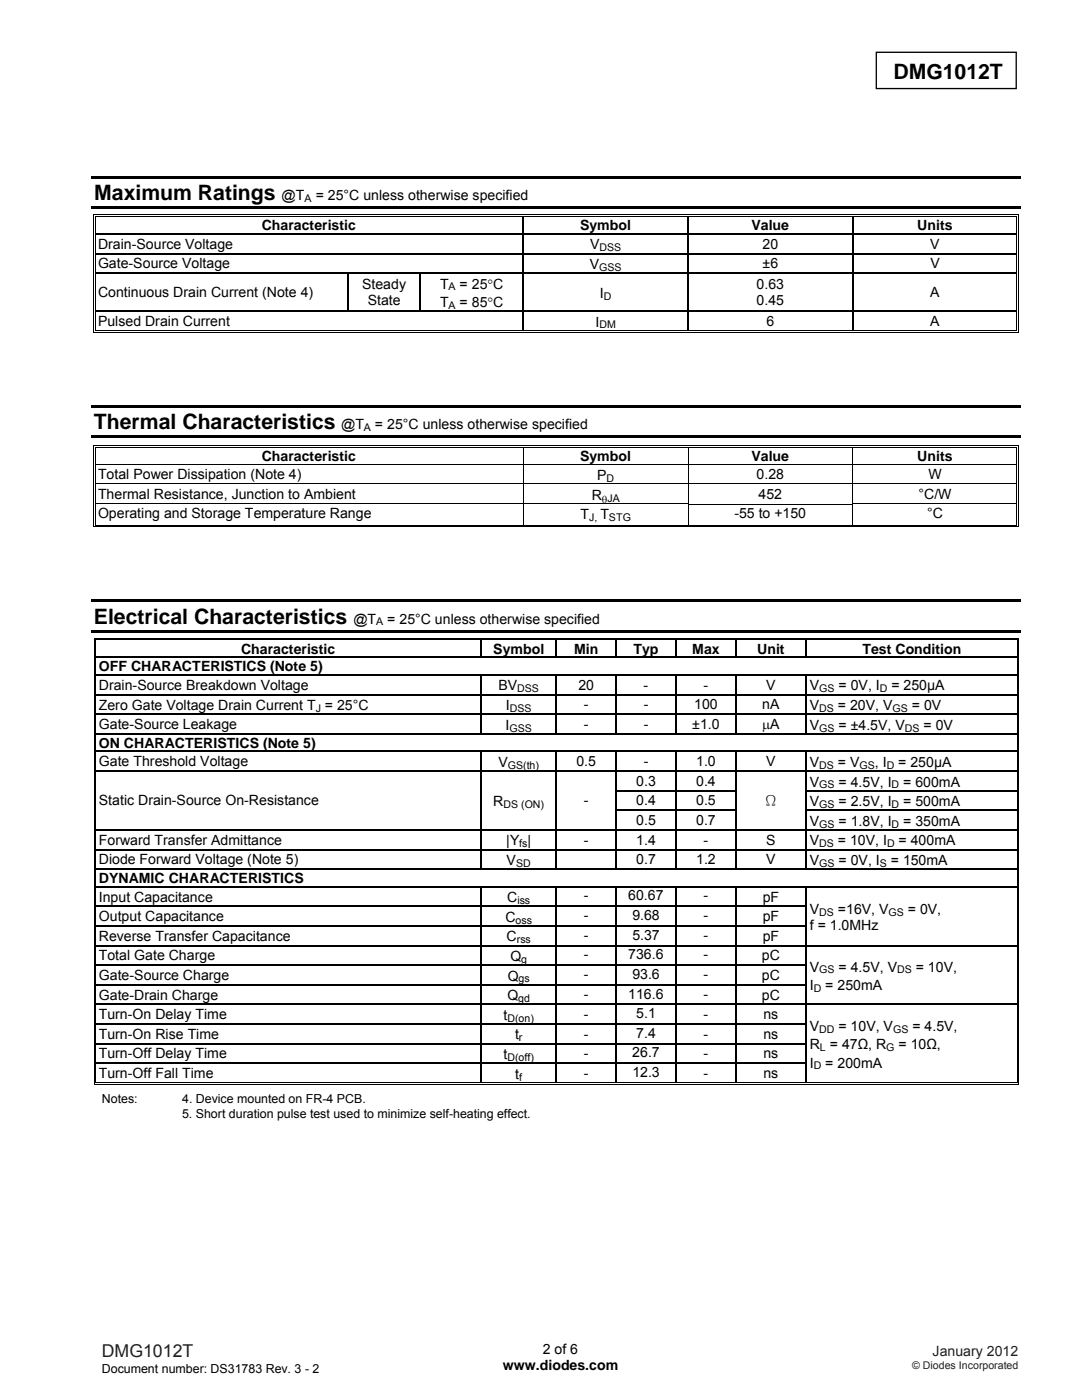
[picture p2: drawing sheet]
<svg xmlns="http://www.w3.org/2000/svg" width="216mm" height="279mm" viewBox="0 0 216 279" stroke-linecap="round" stroke-linejoin="round" font-family="sans-serif">
<defs><g id="words">
<g font-size="4.2">
<text x="178.3" y="15.8">DMG1012T</text>
<text x="18.8" y="39.9">Maximum Ratings</text>
<text x="18.7" y="85.6">Thermal Characteristics</text>
<text x="18.7" y="124.4">Electrical Characteristics</text>
</g>
<text font-size="3.5" fill="#231f20" x="20.3" y="270.9">DMG1012T</text>
<g font-size="2.8">
<text x="56.2" y="39.9">@T</text>
<text x="63" y="39.9">= 25°C unless otherwise specified</text>
<text x="52.2" y="45.9">Characteristic</text>
<text x="115.7" y="45.9">Symbol</text>
<text x="149.9" y="45.9">Value</text>
<text x="183" y="45.9">Units</text>
<text x="19.6" y="49.6">Drain-Source Voltage</text>
<text x="19.6" y="53.6">Gate-Source Voltage</text>
<text x="117.7" y="53.7">V</text>
<text x="117.8" y="49.8">V</text>
<text x="152.1" y="49.6">20</text>
<text x="152.2" y="53.6">±6</text>
<text x="185.6" y="49.6">V</text>
<text x="185.6" y="53.6">V</text>
<text x="19.6" y="59.3">Continuous Drain Current (Note 4)</text>
<text x="72.3" y="57.7">Steady</text>
<text x="87.8" y="57.6">T</text>
<text x="91.7" y="57.6">= 25°C</text>
<text x="119.7" y="59.4">I</text>
<text x="151" y="57.7">0.63</text>
<text x="185.6" y="59.3">A</text>
<text x="19.6" y="65">Pulsed Drain Current</text>
<text x="73.4" y="60.9">State</text>
<text x="87.8" y="61.3">T</text>
<text x="91.7" y="61.3">= 85°C</text>
<text x="118.8" y="65.2">I</text>
<text x="151" y="60.9">0.45</text>
<text x="152.9" y="65">6</text>
<text x="185.6" y="65">A</text>
<text x="68.1" y="85.6">@T</text>
<text x="74.8" y="85.6">= 25°C unless otherwise specified</text>
<text x="19.6" y="95.6">Total Power Dissipation (Note 4)</text>
<text x="52.2" y="92">Characteristic</text>
<text x="115.7" y="92">Symbol</text>
<text x="119.2" y="95.7">P</text>
<text x="149.9" y="92">Value</text>
<text x="151" y="95.6">0.28</text>
<text x="183" y="92">Units</text>
<text x="185.3" y="95.6">W</text>
<text x="19.6" y="99.5">Thermal Resistance, Junction to Ambient</text>
<text x="118.1" y="99.8">R</text>
<text x="151.4" y="99.5">452</text>
<text x="183.3" y="99.5">°C/W</text>
<text x="19.6" y="103.5">Operating and Storage Temperature Range</text>
<text x="115.8" y="103.6">T</text>
<text x="119.8" y="103.6">T</text>
<text x="146.5" y="103.5">-55 to +150</text>
<text x="185" y="103.5">°C</text>
<text x="70.5" y="124.4">@T</text>
<text x="77.3" y="124.4">= 25°C unless otherwise specified</text>
<text x="48.1" y="130.4">Characteristic</text>
<text x="98.4" y="130.4">Symbol</text>
<text x="114.6" y="130.4">Min</text>
<text x="126.4" y="130.4">Typ</text>
<text x="138.1" y="130.4">Max</text>
<text x="151.1" y="130.4">Unit</text>
<text x="172.1" y="130.4">Test Condition</text>
<text x="19.7" y="133.9">OFF CHARACTERISTICS (Note 5)</text>
<text x="19.7" y="137.6">Drain-Source Breakdown Voltage</text>
<text x="99.4" y="137.8">BV</text>
<text x="115.4" y="137.6">20</text>
<text x="128.4" y="137.6">-</text>
<text x="140.4" y="137.6">-</text>
<text x="152.9" y="137.6">V</text>
<text x="161.6" y="137.8">V</text>
<text x="167.3" y="137.8">= 0V, I</text>
<text x="177.9" y="137.8">= 250μA</text>
<text x="19.7" y="141.7">Zero Gate Voltage Drain Current T = 25°C</text>
<text x="100.9" y="141.7">I</text>
<text x="116.5" y="141.6">-</text>
<text x="128.4" y="141.6">-</text>
<text x="138.5" y="141.6">100</text>
<text x="152.1" y="141.6">nA</text>
<text x="161.6" y="141.7">V</text>
<text x="167.2" y="141.7">= 20V, V</text>
<text x="181.9" y="141.7">= 0V</text>
<text x="19.7" y="145.5">Gate-Source Leakage</text>
<text x="19.7" y="149.2">ON CHARACTERISTICS (Note 5)</text>
<text x="100.9" y="145.6">I</text>
<text x="116.5" y="145.5">-</text>
<text x="128.4" y="145.5">-</text>
<text x="138.1" y="145.5">±1.0</text>
<text x="152.1" y="145.6">μA</text>
<text x="161.6" y="145.6">V</text>
<text x="167.3" y="145.6">= ±4.5V, V</text>
<text x="184.3" y="145.6">= 0V</text>
<text x="19.7" y="152.9">Gate Threshold Voltage</text>
<text x="99.4" y="153.1">V</text>
<text x="115" y="152.9">0.5</text>
<text x="128.4" y="152.9">-</text>
<text x="138.9" y="152.9">1.0</text>
<text x="152.9" y="152.9">V</text>
<text x="161.6" y="153.1">V</text>
<text x="167.2" y="153.1">= V</text>
<text x="174.6" y="153.1">, I</text>
<text x="179.2" y="153.1">= 250μA</text>
<text x="19.7" y="160.7">Static Drain-Source On-Resistance</text>
<text x="98.4" y="160.9">R</text>
<text x="116.5" y="160.7">-</text>
<text x="127" y="156.8">0.3</text>
<text x="127" y="160.7">0.4</text>
<text x="138.9" y="156.8">0.4</text>
<text x="138.9" y="160.7">0.5</text>
<text x="152.4" y="160.6">Ω</text>
<text x="161.6" y="157">V</text>
<text x="161.6" y="160.9">V</text>
<text x="167.3" y="157">= 4.5V, I</text>
<text x="167.3" y="160.9">= 2.5V, I</text>
<text x="180.2" y="157">= 600mA</text>
<text x="180.2" y="160.9">= 500mA</text>
<text x="127" y="164.7">0.5</text>
<text x="138.9" y="164.7">0.7</text>
<text x="161.6" y="164.8">V</text>
<text x="167.3" y="164.8">= 1.8V, I</text>
<text x="180.2" y="164.8">= 350mA</text>
<text x="19.7" y="168.6">Forward Transfer Admittance</text>
<text x="19.7" y="172.5">Diode Forward Voltage (Note 5)</text>
<text x="101" y="168.7">|Y |</text>
<text x="101.1" y="172.6">V</text>
<text x="116.5" y="168.6">-</text>
<text x="127" y="172.5">0.7</text>
<text x="127" y="168.6">1.4</text>
<text x="138.9" y="172.5">1.2</text>
<text x="140.4" y="168.6">-</text>
<text x="152.9" y="172.5">V</text>
<text x="152.9" y="168.6">S</text>
<text x="161.6" y="172.6">V</text>
<text x="161.6" y="168.7">V</text>
<text x="167.2" y="168.7">= 10V, I</text>
<text x="167.3" y="172.6">= 0V, I</text>
<text x="177.8" y="172.6">= 150mA</text>
<text x="179.3" y="168.7">= 400mA</text>
<text x="19.7" y="176.2">DYNAMIC CHARACTERISTICS</text>
<text x="19.7" y="179.9">Input Capacitance</text>
<text x="116.5" y="179.7">-</text>
<text x="125.4" y="179.7">60.67</text>
<text x="140.4" y="179.7">-</text>
<text x="152.2" y="179.9">pF</text>
<text x="19.7" y="183.8">Output Capacitance</text>
<text x="100.8" y="184">C</text>
<text x="101.2" y="180">C</text>
<text x="116.5" y="183.6">-</text>
<text x="126.2" y="183.6">9.68</text>
<text x="140.4" y="183.6">-</text>
<text x="152.2" y="183.8">pF</text>
<text x="161.6" y="185.7">f = 1.0MHz</text>
<text x="161.6" y="182.4">V</text>
<text x="167.2" y="182.4">=16V, V</text>
<text x="181.2" y="182.4">= 0V,</text>
<text x="19.7" y="187.7">Reverse Transfer Capacitance</text>
<text x="19.7" y="191.7">Total Gate Charge</text>
<text x="101.1" y="187.9">C</text>
<text x="101.8" y="191.8">Q</text>
<text x="116.5" y="191.5">-</text>
<text x="116.5" y="187.5">-</text>
<text x="125.4" y="191.5">736.6</text>
<text x="126.2" y="187.5">5.37</text>
<text x="140.4" y="191.5">-</text>
<text x="140.4" y="187.5">-</text>
<text x="152" y="191.7">pC</text>
<text x="152.2" y="187.7">pF</text>
<text x="19.7" y="195.6">Gate-Source Charge</text>
<text x="101.3" y="195.7">Q</text>
<text x="116.5" y="195.4">-</text>
<text x="126.2" y="195.4">93.6</text>
<text x="140.4" y="195.4">-</text>
<text x="152" y="195.6">pC</text>
<text x="161.6" y="197.5">I</text>
<text x="161.6" y="193.9">V</text>
<text x="164.7" y="197.5">= 250mA</text>
<text x="167.3" y="193.9">= 4.5V, V</text>
<text x="182.7" y="193.9">= 10V,</text>
<text x="19.7" y="199.5">Gate-Drain Charge</text>
<text x="19.7" y="203.4">Turn-On Delay Time</text>
<text x="100.5" y="203.5">t</text>
<text x="101.2" y="199.6">Q</text>
<text x="116.5" y="199.3">-</text>
<text x="116.5" y="203.4">-</text>
<text x="125.4" y="199.3">116.6</text>
<text x="127" y="203.2">5.1</text>
<text x="140.4" y="199.3">-</text>
<text x="140.4" y="203.4">-</text>
<text x="152" y="199.5">pC</text>
<text x="152.3" y="203.4">ns</text>
<text x="19.7" y="207.3">Turn-On Rise Time</text>
<text x="102.8" y="207.5">t</text>
<text x="116.5" y="207.3">-</text>
<text x="127" y="207.1">7.4</text>
<text x="140.4" y="207.3">-</text>
<text x="152.3" y="207.3">ns</text>
<text x="161.6" y="205.8">V</text>
<text x="161.6" y="209.4">R = 47Ω, R</text>
<text x="167.3" y="205.8">= 10V, V</text>
<text x="179.3" y="209.4">= 10Ω,</text>
<text x="182.1" y="205.8">= 4.5V,</text>
<text x="19.7" y="211.2">Turn-Off Delay Time</text>
<text x="19.7" y="215.2">Turn-Off Fall Time</text>
<text x="100.5" y="211.4">t</text>
<text x="102.8" y="215.3">t</text>
<text x="116.5" y="211.2">-</text>
<text x="116.5" y="215.2">-</text>
<text x="126.2" y="211">26.7</text>
<text x="126.2" y="214.9">12.3</text>
<text x="140.4" y="211.2">-</text>
<text x="140.4" y="215.2">-</text>
<text x="152.3" y="211.2">ns</text>
<text x="152.3" y="215.2">ns</text>
<text x="161.6" y="213.1">I</text>
<text x="164.7" y="213.1">= 200mA</text>
<text x="100.3" y="273.5">www.diodes.com</text>
<text x="108.3" y="270.2">2 of 6</text>
</g>
<text font-size="2.8" fill="#231f20" x="186.1" y="270.6">January 2012</text>
<g font-size="2.5">
<text x="20.3" y="220.2">Notes:</text>
<text x="36.3" y="220.2">4. Device mounted on FR-4 PCB.</text>
<text x="36.3" y="223.1">5. Short duration pulse test used to minimize self-heating effect.</text>
<text x="20.3" y="274">Document number: DS31783 Rev. 3 - 2</text>
</g>
<g font-size="2.1">
<text x="60.8" y="40.3">A</text>
<text x="119.6" y="50.1">DSS</text>
<text x="89.5" y="58">A</text>
<text x="119.6" y="54">GSS</text>
<text x="120.5" y="59.8">D</text>
<text x="89.5" y="61.6">A</text>
<text x="119.6" y="65.5">DM</text>
<text x="72.6" y="86">A</text>
<text x="120.1" y="100.3">θJA</text>
<text x="121.1" y="96.1">D</text>
<text x="117.6" y="104">J,</text>
<text x="121.5" y="104">STG</text>
<text x="75.1" y="124.8">A</text>
<text x="63" y="142.1">J</text>
<text x="101.7" y="142.1">DSS</text>
<text x="103.2" y="138.2">DSS</text>
<text x="163.5" y="138.2">GS</text>
<text x="163.5" y="142.1">DS</text>
<text x="175.6" y="138.2">D</text>
<text x="178.1" y="142.1">GS</text>
<text x="101.7" y="146">GSS</text>
<text x="163.5" y="146">GS</text>
<text x="180.6" y="146">DS</text>
<text x="101.3" y="153.4">GS(th)</text>
<text x="163.5" y="153.4">DS</text>
<text x="171.5" y="153.4">GS</text>
<text x="176.9" y="153.4">D</text>
<text x="100.5" y="161.2">DS (ON)</text>
<text x="163.5" y="157.3">GS</text>
<text x="163.5" y="161.2">GS</text>
<text x="177.9" y="157.3">D</text>
<text x="177.9" y="161.2">D</text>
<text x="163.5" y="165.2">GS</text>
<text x="177.9" y="165.2">D</text>
<text x="103" y="173">SD</text>
<text x="103.6" y="169.1">fs</text>
<text x="163.5" y="169.1">DS</text>
<text x="163.5" y="173">GS</text>
<text x="175.6" y="173">S</text>
<text x="177" y="169.1">D</text>
<text x="102.9" y="184.3">oss</text>
<text x="103.2" y="180.4">iss</text>
<text x="163.5" y="182.7">DS</text>
<text x="177.3" y="182.7">GS</text>
<text x="103.1" y="188.2">rss</text>
<text x="103.5" y="196.1">gs</text>
<text x="104" y="192.2">g</text>
<text x="162.4" y="197.9">D</text>
<text x="163.5" y="194.2">GS</text>
<text x="179" y="194.2">DS</text>
<text x="101.3" y="203.9">D(on)</text>
<text x="103.4" y="200">gd</text>
<text x="103.5" y="207.8">r</text>
<text x="163.5" y="206.1">DD</text>
<text x="163.6" y="209.8">L</text>
<text x="176.8" y="209.8">G</text>
<text x="178.2" y="206.1">GS</text>
<text x="101.2" y="211.7">D(off)</text>
<text x="103.6" y="215.6">f</text>
<text x="162.4" y="213.4">D</text>
</g>
<text font-size="2.1" fill="#231f20" x="182" y="273.2">© Diodes Incorporated</text>
</g></defs>
<path d="M174.9 10.4h27.9v7.3h-27.9z" fill="none" stroke="#000" stroke-width=".26"/>
<g fill="#000">
<path d="M18.3 35.1h185.4v.5h-185.4zM18.3 41.2h185.4v.5h-185.4zM18.6 42.8h.2v.5h-.2zM18.6 42.8h.5v.2h-.5zM18.6 46.6h.2v.2h-.2zM18.6 50.5h.2v.3h-.2zM18.6 54.4h.2v.3h-.2zM18.9 43.1h.2v.2h-.2zM18.9 46.6h.2v.2h-.2zM18.9 50.5h.2v.3h-.2zM18.9 54.4h.2v.3h-.2zM69.4 54.4h.3v.3h-.3z"/>
<path d="M83.7 54.4h.2v.3h-.2zM104.3 43.3h.3zM104.3 42.8h.5v.2h-.5zM104.3 43.1h.5v.2h-.5zM104.3 46.6h.3v.2h-.3zM104.3 50.5h.3v.3h-.3zM104.3 54.4h.3v.3h-.3zM137.2 43.3h.2zM137.2 42.8h.5v.2h-.5zM137.2 43.1h.5v.2h-.5zM137.2 46.6h.2v.2h-.2zM137.2 50.5h.2v.3h-.2z"/>
<path d="M137.2 54.4h.2v.3h-.2zM170 43.3h.3zM170 42.8h.5v.2h-.5zM170 43.1h.5v.2h-.5zM170 46.6h.3v.2h-.3zM170 50.5h.3v.3h-.3zM170 54.4h.3v.3h-.3zM202.8 42.8h.5v.2h-.5zM202.8 43.1h.1v.2h-.1zM202.8 46.6h.1v.2h-.1zM202.8 50.5h.1v.3h-.1zM202.8 54.4h.1v.3h-.1z"/>
<path d="M203.1 42.8h.2v.5h-.2zM203.1 46.6h.2v.2h-.2zM203.1 50.5h.2v.3h-.2zM203.1 54.4h.2v.3h-.2zM18.6 62h.2v.2h-.2zM18.6 66.2h.5v.2h-.5zM18.9 62h.2v.2h-.2zM18.9 65.9h.2v.2h-.2zM104.3 62h.3v.2h-.3zM104.3 65.9h.5v.2h-.5zM137.2 62h.2v.2h-.2zM137.2 65.9h.5v.2h-.5z"/>
<path d="M170 62h.3v.2h-.3zM170 65.9h.5v.2h-.5zM202.8 62h.1v.2h-.1zM202.8 66.2h.5v.2h-.5zM202.8 65.9h.1v.2h-.1zM203.1 62h.2v.2h-.2zM203.1 65.9h.2v.5h-.2zM18.2 80.8h185.5v.5h-185.5zM18.2 86.9h185.5v.5h-185.5zM18.6 88.8h.2v.6h-.2zM18.6 88.8h.5v.2h-.5zM18.6 92.6h.2v.2h-.2z"/>
<path d="M18.6 96.4h.2v.2h-.2zM18.9 89.2h.2v.2h-.2zM18.9 89.2h.2v.1h-.2zM18.9 92.6h.2v.2h-.2zM18.9 96.4h.2v.2h-.2zM104.4 89.3l.1 .1zM104.4 88.8h.5v.2h-.5zM104.4 89.2h.5v.1h-.5zM137.2 89.3l.2 .1zM137.2 88.8h.5v.2h-.5zM137.2 89.2h.5v.1h-.5zM170.1 89.3l.1 .1z"/>
<path d="M170.1 88.8h.5v.2h-.5zM170.1 89.2h.5v.1h-.5zM202.8 88.8h.5v.2h-.5zM202.8 89.2h.1v.2h-.1zM202.8 89.2h.1v.1h-.1zM202.8 92.6h.1v.2h-.1zM202.8 96.4h.1v.2h-.1zM203.1 88.8h.2v.6h-.2zM203.1 92.6h.2v.2h-.2zM203.1 96.4h.2v.2h-.2zM18.6 100.5h.2v.2h-.2zM18.6 105.1h.5v.1h-.5z"/>
<path d="M18.9 100.5h.2v.2h-.2zM18.9 104.7h.2v.2h-.2zM104.4 104.7h.5v.2h-.5zM137.2 104.7h.5v.2h-.5zM170.1 104.7h.5v.2h-.5zM202.8 100.5h.1v.2h-.1zM202.8 105.1h.5v.1h-.5zM202.8 104.7h.1v.2h-.1zM203.1 100.5h.2v.2h-.2zM203.1 104.7h.2v.5h-.2zM18.2 119.6h185.5v.5h-185.5zM18.2 125.7h185.5v.5h-185.5z"/>
<path d="M18.7 127.3h.2v.5h-.2zM18.7 127.3h.5v.2h-.5zM18.7 131.1h.2v.3h-.2zM18.7 134.6h.2v.3h-.2zM18.7 138.5h.2v.3h-.2zM19 127.6h.2v.2h-.2zM19 131.1h.2v.3h-.2zM19 134.6h.2v.3h-.2zM19 138.5h.2v.3h-.2zM95.9 127.8h.3zM95.9 127.3h.5v.2h-.5zM95.9 127.6h.5v.2h-.5z"/>
<path d="M95.9 134.6h.3v.3h-.3zM95.9 138.5h.3v.3h-.3zM110.9 127.8h.2zM110.9 127.3h.5v.2h-.5zM110.9 127.6h.5v.2h-.5zM110.9 134.6h.2v.3h-.2zM110.9 138.5h.2v.3h-.2zM122.8 127.8h.3zM122.8 127.3h.5v.2h-.5zM122.8 127.6h.5v.2h-.5zM122.8 134.6h.3v.3h-.3zM122.8 138.5h.3v.3h-.3z"/>
<path d="M134.8 127.8h.2zM134.8 127.3h.5v.2h-.5zM134.8 127.6h.5v.2h-.5zM134.8 134.6h.2v.3h-.2zM134.8 138.5h.2v.3h-.2zM146.7 127.8h.3zM146.7 127.3h.5v.2h-.5zM146.7 127.6h.5v.2h-.5zM146.7 134.6h.3v.3h-.3zM146.7 138.5h.3v.3h-.3zM160.7 127.8h.3zM160.7 127.3h.5v.2h-.5z"/>
<path d="M160.7 127.6h.5v.2h-.5zM160.7 134.6h.3v.3h-.3zM160.7 138.5h.3v.3h-.3zM202.9 127.3h.5v.2h-.5zM202.9 127.6h.1v.2h-.1zM202.9 131.1h.1v.3h-.1zM202.9 134.6h.1v.3h-.1zM202.9 138.5h.1v.3h-.1zM203.2 127.3h.2v.5h-.2zM203.2 131.1h.2v.3h-.2zM203.2 134.6h.2v.3h-.2zM203.2 138.5h.2v.3h-.2z"/>
<path d="M18.7 142.4h.2v.3h-.2zM18.7 146.3h.2v.3h-.2zM18.7 149.8h.2v.3h-.2zM18.7 153.8h.2v.2h-.2zM18.7 157.7h.2v.2h-.2zM19 142.4h.2v.3h-.2zM19 146.3h.2v.3h-.2zM19 149.8h.2v.3h-.2zM19 153.8h.2v.2h-.2zM19 157.7h.2v.2h-.2zM95.9 142.4h.3v.3h-.3zM95.9 149.8h.3v.3h-.3z"/>
<path d="M95.9 153.8h.3v.2h-.3zM95.9 157.7h.3v.2h-.3zM110.9 142.4h.2v.3h-.2zM110.9 149.8h.2v.3h-.2zM110.9 153.8h.2v.2h-.2zM110.9 157.7h.2v.2h-.2zM122.8 142.4h.3v.3h-.3zM122.8 149.8h.3v.3h-.3zM122.8 153.8h.3v.2h-.3zM122.8 157.7h.3v.2h-.3zM134.8 142.4h.2v.3h-.2zM134.8 149.8h.2v.3h-.2z"/>
<path d="M134.8 153.8h.2v.2h-.2zM134.8 157.7h.2v.2h-.2zM146.7 142.4h.3v.3h-.3zM146.7 149.8h.3v.3h-.3zM146.7 153.8h.3v.2h-.3zM146.7 157.7h.3v.2h-.3zM160.7 142.4h.3v.3h-.3zM160.7 149.8h.3v.3h-.3zM160.7 153.8h.3v.2h-.3zM160.7 157.7h.3v.2h-.3zM202.9 142.4h.1v.3h-.1zM202.9 146.3h.1v.3h-.1z"/>
<path d="M202.9 149.8h.1v.3h-.1zM202.9 153.8h.1v.2h-.1zM202.9 157.7h.1v.2h-.1zM203.2 142.4h.2v.3h-.2zM203.2 146.3h.2v.3h-.2zM203.2 149.8h.2v.3h-.2zM203.2 153.8h.2v.2h-.2zM203.2 157.7h.2v.2h-.2zM18.7 161.6h.2v.3h-.2zM18.7 165.5h.2v.3h-.2zM18.7 169.4h.2v.3h-.2zM18.7 173.3h.2v.3h-.2z"/>
<path d="M18.7 176.8h.2v.3h-.2zM19 161.6h.2v.3h-.2zM19 165.5h.2v.3h-.2zM19 169.4h.2v.3h-.2zM19 173.3h.2v.3h-.2zM19 176.8h.2v.3h-.2zM95.9 161.6h.3v.3h-.3zM95.9 165.5h.3v.3h-.3zM95.9 169.4h.3v.3h-.3zM95.9 176.8h.3v.3h-.3zM110.9 161.6h.2v.3h-.2zM110.9 165.5h.2v.3h-.2z"/>
<path d="M110.9 169.4h.2v.3h-.2zM110.9 176.8h.2v.3h-.2zM122.8 161.6h.3v.3h-.3zM122.8 165.5h.3v.3h-.3zM122.8 169.4h.3v.3h-.3zM122.8 176.8h.3v.3h-.3zM134.8 161.6h.2v.3h-.2zM134.8 165.5h.2v.3h-.2zM134.8 169.4h.2v.3h-.2zM134.8 176.8h.2v.3h-.2zM146.7 161.6h.3v.3h-.3zM146.7 165.5h.3v.3h-.3z"/>
<path d="M146.7 169.4h.3v.3h-.3zM146.7 176.8h.3v.3h-.3zM160.7 161.6h.3v.3h-.3zM160.7 165.5h.3v.3h-.3zM160.7 169.4h.3v.3h-.3zM160.7 176.8h.3v.3h-.3zM202.9 161.6h.1v.3h-.1zM202.9 165.5h.1v.3h-.1zM202.9 169.4h.1v.3h-.1zM202.9 173.3h.1v.3h-.1zM202.9 176.8h.1v.3h-.1zM203.2 161.6h.2v.3h-.2z"/>
<path d="M203.2 165.5h.2v.3h-.2zM203.2 169.4h.2v.3h-.2zM203.2 173.3h.2v.3h-.2zM203.2 176.8h.2v.3h-.2zM18.7 180.8h.2v.2h-.2zM18.7 184.7h.2v.3h-.2zM18.7 188.6h.2v.3h-.2zM18.7 192.5h.2v.3h-.2zM18.7 196.4h.2v.3h-.2zM19 180.8h.2v.2h-.2zM19 184.7h.2v.3h-.2zM19 188.6h.2v.3h-.2z"/>
<path d="M19 192.5h.2v.3h-.2zM19 196.4h.2v.3h-.2zM95.9 180.8h.3v.2h-.3zM95.9 184.7h.3v.3h-.3zM95.9 188.6h.3v.3h-.3zM95.9 192.5h.3v.3h-.3zM95.9 196.4h.3v.3h-.3zM110.9 180.8h.2v.2h-.2zM110.9 184.7h.2v.3h-.2zM110.9 188.6h.2v.3h-.2zM110.9 192.5h.2v.3h-.2zM110.9 196.4h.2v.3h-.2z"/>
<path d="M122.8 180.8h.3v.2h-.3zM122.8 184.7h.3v.3h-.3zM122.8 188.6h.3v.3h-.3zM122.8 192.5h.3v.3h-.3zM122.8 196.4h.3v.3h-.3zM134.8 180.8h.2v.2h-.2zM134.8 184.7h.2v.3h-.2zM134.8 188.6h.2v.3h-.2zM134.8 192.5h.2v.3h-.2zM134.8 196.4h.2v.3h-.2zM146.7 180.8h.3v.2h-.3zM146.7 184.7h.3v.3h-.3z"/>
<path d="M146.7 188.6h.3v.3h-.3zM146.7 192.5h.3v.3h-.3zM146.7 196.4h.3v.3h-.3zM160.7 180.8h.3v.2h-.3zM160.7 184.7h.3v.3h-.3zM160.7 188.6h.3v.3h-.3zM160.7 192.5h.3v.3h-.3zM160.7 196.4h.3v.3h-.3zM202.9 180.8h.1v.2h-.1zM202.9 184.7h.1v.3h-.1zM202.9 188.6h.1v.3h-.1zM202.9 192.5h.1v.3h-.1z"/>
<path d="M202.9 196.4h.1v.3h-.1zM203.2 180.8h.2v.2h-.2zM203.2 184.7h.2v.3h-.2zM203.2 188.6h.2v.3h-.2zM203.2 192.5h.2v.3h-.2zM203.2 196.4h.2v.3h-.2zM18.7 200.3h.2v.3h-.2zM18.7 204.3h.2v.2h-.2zM18.7 208.2h.2v.2h-.2zM18.7 212.1h.2v.3h-.2zM18.7 216.4h.5v.1h-.5zM19 200.3h.2v.3h-.2z"/>
<path d="M19 204.3h.2v.2h-.2zM19 208.2h.2v.2h-.2zM19 212.1h.2v.3h-.2zM19 216h.2v.2h-.2zM95.9 200.3h.3v.3h-.3zM95.9 204.3h.3v.2h-.3zM95.9 208.2h.3v.2h-.3zM95.9 212.1h.3v.3h-.3zM95.9 216h.5v.2h-.5zM110.9 200.3h.2v.3h-.2zM110.9 204.3h.2v.2h-.2zM110.9 208.2h.2v.2h-.2z"/>
<path d="M110.9 212.1h.2v.3h-.2zM110.9 216h.5v.2h-.5zM122.8 200.3h.3v.3h-.3zM122.8 204.3h.3v.2h-.3zM122.8 208.2h.3v.2h-.3zM122.8 212.1h.3v.3h-.3zM122.8 216h.5v.2h-.5zM134.8 200.3h.2v.3h-.2zM134.8 204.3h.2v.2h-.2zM134.8 208.2h.2v.2h-.2zM134.8 212.1h.2v.3h-.2zM134.8 216h.5v.2h-.5z"/>
<path d="M146.7 200.3h.3v.3h-.3zM146.7 204.3h.3v.2h-.3zM146.7 208.2h.3v.2h-.3zM146.7 212.1h.3v.3h-.3zM146.7 216h.5v.2h-.5zM160.7 200.3h.3v.3h-.3zM160.7 204.3h.3v.2h-.3zM160.7 208.2h.3v.2h-.3zM160.7 212.1h.3v.3h-.3zM160.7 216h.5v.2h-.5zM202.9 200.3h.1v.3h-.1zM202.9 204.3h.1v.2h-.1z"/>
<path d="M202.9 208.2h.1v.2h-.1zM202.9 212.1h.1v.3h-.1zM202.9 216.4h.5v.1h-.5zM202.9 216h.1v.2h-.1zM203.2 200.3h.2v.3h-.2zM203.2 204.3h.2v.2h-.2zM203.2 208.2h.2v.2h-.2zM203.2 212.1h.2v.3h-.2zM203.2 216h.2v.5h-.2z"/>
</g>
<g fill="none" stroke="#000" stroke-width=".2">
<path d="M18.7 43.3v3.3M18.7 46.8v3.7M18.7 50.8v3.6M18.7 54.7v7.3M19 43.3v3.3M19 46.8v3.7M19 50.8v3.6M19 54.7v7.3M19.1 42.9h85.2M19.1 43.2h85.2M104.8 42.9h32.4M104.8 43.2h32.4"/>
<path d="M137.7 42.9h32.3M137.7 43.2h32.3M170.5 42.9h32.3M170.5 43.2h32.3M202.8 43.3v3.3M202.8 46.8v3.7M202.8 50.8v3.6M202.8 54.7v7.3M203.2 43.3v3.3M203.2 46.8v3.7M203.2 50.8v3.6M203.2 54.7v7.3"/>
<path d="M18.7 62.2v4.2M19 62.2v3.7M19.1 66.3h183.7M19.1 66h85.2M104.8 66h32.4M137.7 66h32.3M170.5 66h32.3M202.8 62.2v3.7M203.2 62.2v3.7M18.7 89.4v3.2M18.7 92.8v3.6M18.7 96.6v3.9"/>
<path d="M19 89.4v3.2M19 92.8v3.6M19 96.6v3.9M19.1 88.9h85.3M19.1 89.3h85.3M19.1 92.7h183.7M19.1 96.5h183.7M104.5 89.4v3.2M104.5 92.8v3.6M104.5 96.6v3.9M104.9 88.9h32.3M104.9 89.3h32.3"/>
<path d="M137.3 89.4v3.2M137.3 92.8v3.6M137.3 96.6v3.9M137.7 88.9h32.4M137.7 89.3h32.4M170.1 89.4v3.2M170.1 92.8v3.6M170.1 96.6v3.9M170.6 88.9h32.2M170.6 89.3h32.2M202.8 89.4v3.2M202.8 92.8v3.6"/>
<path d="M202.8 96.6v3.9M203.2 89.4v3.2M203.2 92.8v3.6M203.2 96.6v3.9M18.7 100.7v4.5M19 100.7v4M19.1 100.6h183.7M19.1 105.1h183.7M19.1 104.8h85.3M104.5 100.7v4M104.9 104.8h32.3M137.3 100.7v4"/>
<path d="M137.7 104.8h32.4M170.1 100.7v4M170.6 104.8h32.2M202.8 100.7v4M203.2 100.7v4M18.8 127.8v3.3M18.8 131.4v3.2M18.8 134.9v3.6M18.8 138.8v3.6M19.1 127.8v3.3M19.1 131.4v3.2M19.1 134.9v3.6"/>
<path d="M19.1 138.8v3.6M19.2 127.4h76.7M19.2 127.7h76.7M96.4 127.4h14.5M96.4 127.7h14.5M111.4 127.4h11.4M111.4 127.7h11.4M123.3 127.4h11.5M123.3 127.7h11.5M135.3 127.4h11.4M135.3 127.7h11.4M147.2 127.4h13.5"/>
<path d="M147.2 127.7h13.5M161.2 127.4h41.7M161.2 127.7h41.7M202.9 127.8v3.3M202.9 131.4v3.2M202.9 134.9v3.6M202.9 138.8v3.6M203.3 127.8v3.3M203.3 131.4v3.2M203.3 134.9v3.6M203.3 138.8v3.6M18.8 142.7v3.6"/>
<path d="M18.8 146.6v3.2M18.8 150.1v3.7M18.8 154v3.7M18.8 157.9v3.7M19.1 142.7v3.6M19.1 146.6v3.2M19.1 150.1v3.7M19.1 154v3.7M19.1 157.9v3.7M202.9 142.7v3.6M202.9 146.6v3.2M202.9 150.1v3.7"/>
<path d="M202.9 154v3.7M202.9 157.9v3.7M203.3 142.7v3.6M203.3 146.6v3.2M203.3 150.1v3.7M203.3 154v3.7M203.3 157.9v3.7M18.8 161.9v3.6M18.8 165.8v3.6M18.8 169.7v3.6M18.8 173.6v3.2M18.8 177.1v3.7"/>
<path d="M19.1 161.9v3.6M19.1 165.8v3.6M19.1 169.7v3.6M19.1 173.6v3.2M19.1 177.1v3.7M202.9 161.9v3.6M202.9 165.8v3.6M202.9 169.7v3.6M202.9 173.6v3.2M202.9 177.1v3.7M203.3 161.9v3.6M203.3 165.8v3.6"/>
<path d="M203.3 169.7v3.6M203.3 173.6v3.2M203.3 177.1v3.7M18.8 181v3.7M18.8 185v3.6M18.8 188.9v3.6M18.8 192.8v3.6M18.8 196.7v3.6M19.1 181v3.7M19.1 185v3.6M19.1 188.9v3.6M19.1 192.8v3.6"/>
<path d="M19.1 196.7v3.6M202.9 181v3.7M202.9 185v3.6M202.9 188.9v3.6M202.9 192.8v3.6M202.9 196.7v3.6M203.3 181v3.7M203.3 185v3.6M203.3 188.9v3.6M203.3 192.8v3.6M203.3 196.7v3.6M18.8 200.6v3.7"/>
<path d="M18.8 204.5v3.7M18.8 208.4v3.7M18.8 212.4v4.1M19.1 200.6v3.7M19.1 204.5v3.7M19.1 208.4v3.7M19.1 212.4v3.6M19.2 216.5h183.7M19.2 216.1h76.7M96.4 216.1h14.5M111.4 216.1h11.4M123.3 216.1h11.5"/>
<path d="M135.3 216.1h11.4M147.2 216.1h13.5M161.2 216.1h41.7M202.9 200.6v3.7M202.9 204.5v3.7M202.9 208.4v3.7M202.9 212.4v3.6M203.3 200.6v3.7M203.3 204.5v3.7M203.3 208.4v3.7M203.3 212.4v3.6"/>
</g>
<g fill="none" stroke="#000" stroke-width=".25">
<path d="M19.1 46.7h85.2M19.1 50.6h85.2M19.1 54.5h50.3M69.5 54.7v7.3M69.7 54.5h14M83.8 54.7v7.3M83.9 54.5h20.4M104.5 43.3v3.3M104.5 46.8v3.7M104.5 50.8v3.6M104.5 54.7v7.3M104.6 46.7h32.6"/>
<path d="M104.6 50.6h32.6M104.6 54.5h32.6M137.3 43.3v3.3M137.3 46.8v3.7M137.3 50.8v3.6M137.3 54.7v7.3M137.4 46.7h32.6M137.4 50.6h32.6M137.4 54.5h32.6M170.1 43.3v3.3M170.1 46.8v3.7M170.1 50.8v3.6"/>
<path d="M170.1 54.7v7.3M170.3 46.7h32.5M170.3 50.6h32.5M170.3 54.5h32.5M19.1 62.1h85.2M104.5 62.2v3.7M104.6 62.1h32.6M137.3 62.2v3.7M137.4 62.1h32.6M170.1 62.2v3.7M170.3 62.1h32.5M19.2 131.2h183.7"/>
<path d="M19.2 134.7h76.7M19.2 138.6h76.7M96.1 127.8v3.3M96.1 134.9v3.6M96.1 138.8v3.6M96.2 134.7h14.7M96.2 138.6h14.7M111 127.8v3.3M111 134.9v3.6M111 138.8v3.6M111.1 134.7h11.7M111.1 138.6h11.7"/>
<path d="M122.9 127.8v3.3M122.9 134.9v3.6M122.9 138.8v3.6M123.1 134.7h11.7M123.1 138.6h11.7M134.9 127.8v3.3M134.9 134.9v3.6M134.9 138.8v3.6M135 134.7h11.7M135 138.6h11.7M146.9 127.8v3.3M146.9 134.9v3.6"/>
<path d="M146.9 138.8v3.6M147 134.7h13.7M147 138.6h13.7M160.8 127.8v3.3M160.8 134.9v3.6M160.8 138.8v3.6M161 134.7h41.9M161 138.6h41.9M19.2 142.5h76.7M19.2 146.5h183.7M19.2 150h76.7M19.2 153.9h76.7"/>
<path d="M96.1 142.7v3.6M96.1 150.1v3.7M96.1 154v3.7M96.1 157.9v3.7M96.2 142.5h14.7M96.2 150h14.7M96.2 153.9h14.7M111 142.7v3.6M111 150.1v3.7M111 154v3.7M111 157.9v3.7M111.1 142.5h11.7"/>
<path d="M111.1 150h11.7M111.1 153.9h11.7M122.9 142.7v3.6M122.9 150.1v3.7M122.9 154v3.7M122.9 157.9v3.7M123.1 142.5h11.7M123.1 150h11.7M123.1 153.9h11.7M123.1 157.8h11.7M134.9 142.7v3.6M134.9 150.1v3.7"/>
<path d="M134.9 154v3.7M134.9 157.9v3.7M135 142.5h11.7M135 150h11.7M135 153.9h11.7M135 157.8h11.7M146.9 142.7v3.6M146.9 150.1v3.7M146.9 154v3.7M146.9 157.9v3.7M147 142.5h13.7M147 150h13.7"/>
<path d="M147 153.9h13.7M160.8 142.7v3.6M160.8 150.1v3.7M160.8 154v3.7M160.8 157.9v3.7M161 142.5h41.9M161 150h41.9M161 153.9h41.9M161 157.8h41.9M19.2 165.6h76.7M19.2 169.5h76.7M19.2 173.5h183.7"/>
<path d="M19.2 177h76.7M96.1 161.9v3.6M96.1 165.8v3.6M96.1 169.7v3.6M96.1 177.1v3.7M96.2 165.6h14.7M96.2 169.5h14.7M96.2 177h14.7M111 161.9v3.6M111 165.8v3.6M111 169.7v3.6M111 177.1v3.7"/>
<path d="M111.1 165.6h11.7M111.1 169.5h11.7M111.1 177h11.7M122.9 161.9v3.6M122.9 165.8v3.6M122.9 169.7v3.6M122.9 177.1v3.7M123.1 161.7h11.7M123.1 165.6h11.7M123.1 169.5h11.7M123.1 177h11.7M134.9 161.9v3.6"/>
<path d="M134.9 165.8v3.6M134.9 169.7v3.6M134.9 177.1v3.7M135 161.7h11.7M135 165.6h11.7M135 169.5h11.7M135 177h11.7M146.9 161.9v3.6M146.9 165.8v3.6M146.9 169.7v3.6M146.9 177.1v3.7M147 165.6h13.7"/>
<path d="M147 169.5h13.7M147 177h13.7M160.8 161.9v3.6M160.8 165.8v3.6M160.8 169.7v3.6M160.8 177.1v3.7M161 161.7h41.9M161 165.6h41.9M161 169.5h41.9M161 177h41.9M19.2 180.9h76.7M19.2 184.8h76.7"/>
<path d="M19.2 188.7h76.7M19.2 192.6h76.7M19.2 196.6h76.7M96.1 181v3.7M96.1 185v3.6M96.1 188.9v3.6M96.1 192.8v3.6M96.1 196.7v3.6M96.2 180.9h14.7M96.2 184.8h14.7M96.2 188.7h14.7M96.2 192.6h14.7"/>
<path d="M96.2 196.6h14.7M111 181v3.7M111 185v3.6M111 188.9v3.6M111 192.8v3.6M111 196.7v3.6M111.1 180.9h11.7M111.1 184.8h11.7M111.1 188.7h11.7M111.1 192.6h11.7M111.1 196.6h11.7M122.9 181v3.7"/>
<path d="M122.9 185v3.6M122.9 188.9v3.6M122.9 192.8v3.6M122.9 196.7v3.6M123.1 180.9h11.7M123.1 184.8h11.7M123.1 188.7h11.7M123.1 192.6h11.7M123.1 196.6h11.7M134.9 181v3.7M134.9 185v3.6M134.9 188.9v3.6"/>
<path d="M134.9 192.8v3.6M134.9 196.7v3.6M135 180.9h11.7M135 184.8h11.7M135 188.7h11.7M135 192.6h11.7M135 196.6h11.7M146.9 181v3.7M146.9 185v3.6M146.9 188.9v3.6M146.9 192.8v3.6M146.9 196.7v3.6"/>
<path d="M147 180.9h13.7M147 184.8h13.7M147 188.7h13.7M147 192.6h13.7M147 196.6h13.7M160.8 181v3.7M160.8 185v3.6M160.8 188.9v3.6M160.8 192.8v3.6M160.8 196.7v3.6M161 188.7h41.9M19.2 200.5h76.7"/>
<path d="M19.2 204.4h76.7M19.2 208.3h76.7M19.2 212.2h76.7M96.1 200.6v3.7M96.1 204.5v3.7M96.1 208.4v3.7M96.1 212.4v3.6M96.2 200.5h14.7M96.2 204.4h14.7M96.2 208.3h14.7M96.2 212.2h14.7M111 200.6v3.7"/>
<path d="M111 204.5v3.7M111 208.4v3.7M111 212.4v3.6M111.1 200.5h11.7M111.1 204.4h11.7M111.1 208.3h11.7M111.1 212.2h11.7M122.9 200.6v3.7M122.9 204.5v3.7M122.9 208.4v3.7M122.9 212.4v3.6M123.1 200.5h11.7"/>
<path d="M123.1 204.4h11.7M123.1 208.3h11.7M123.1 212.2h11.7M134.9 200.6v3.7M134.9 204.5v3.7M134.9 208.4v3.7M134.9 212.4v3.6M135 200.5h11.7M135 204.4h11.7M135 208.3h11.7M135 212.2h11.7M146.9 200.6v3.7"/>
<path d="M146.9 204.5v3.7M146.9 208.4v3.7M146.9 212.4v3.6M147 200.5h13.7M147 204.4h13.7M147 208.3h13.7M147 212.2h13.7M160.8 200.6v3.7M160.8 204.5v3.7M160.8 208.4v3.7M160.8 212.4v3.6M161 200.5h41.9"/>
</g>
<use href="#words"/>
</svg>
